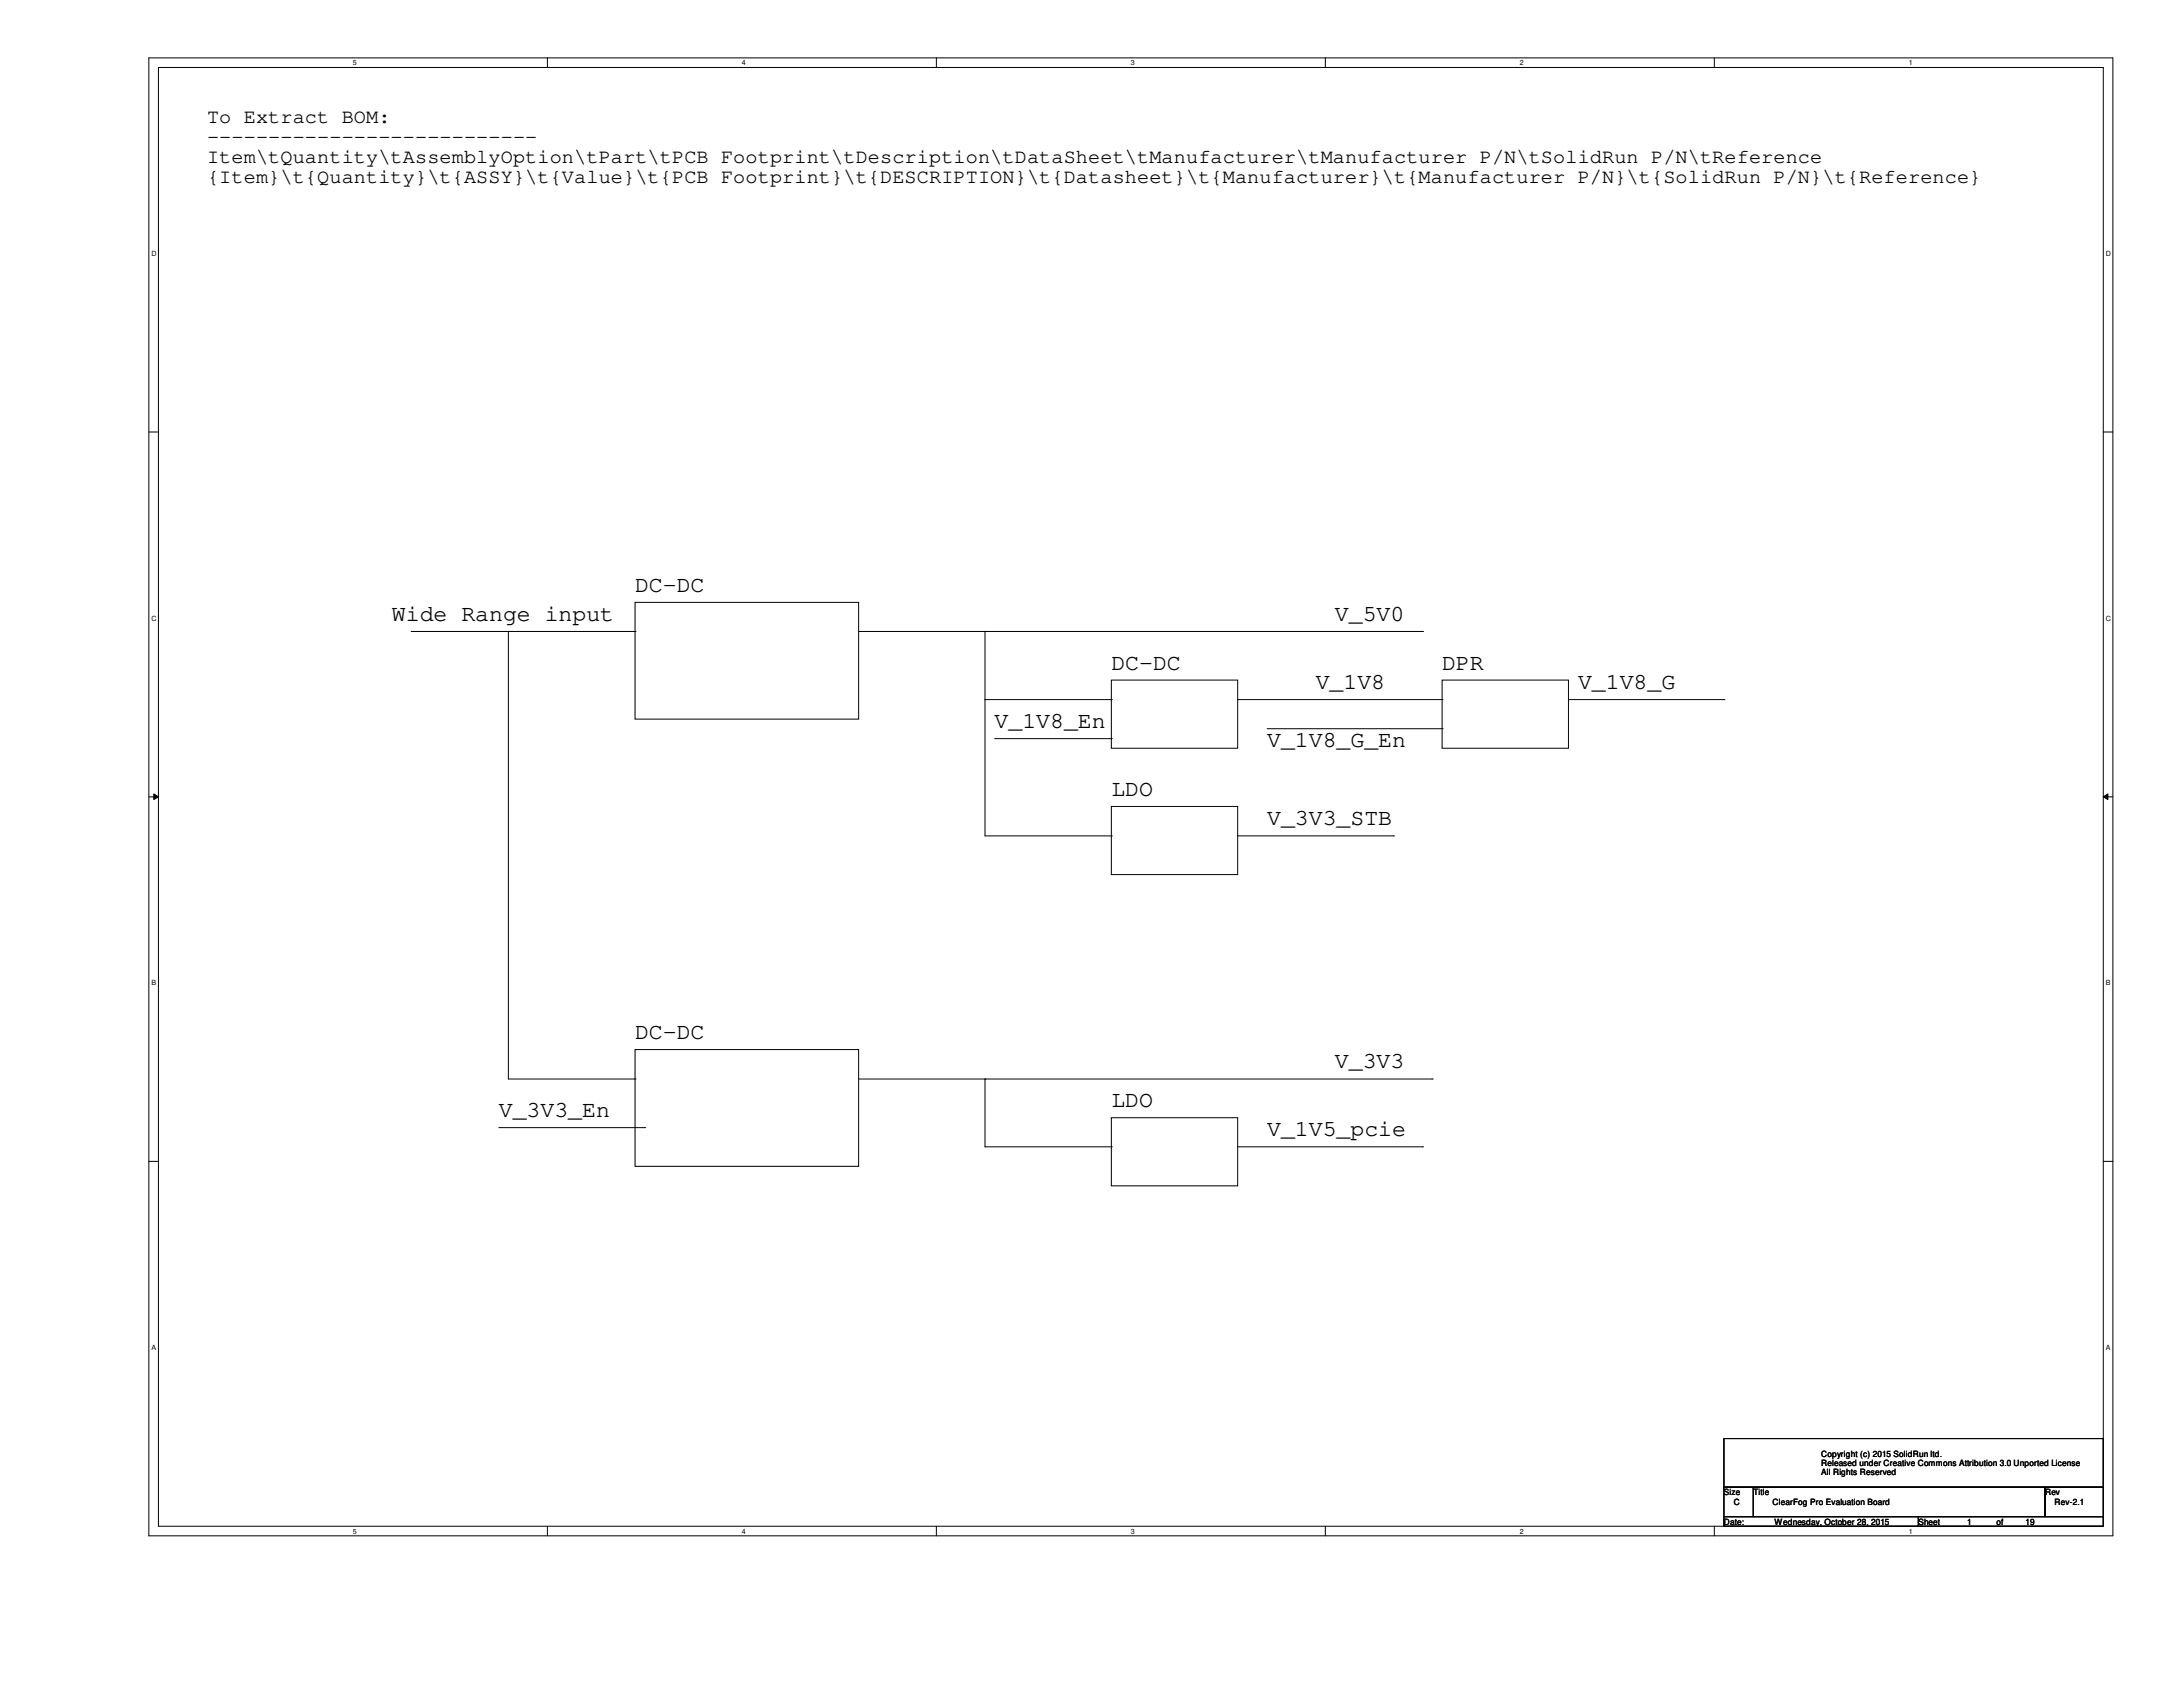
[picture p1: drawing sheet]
<svg xmlns="http://www.w3.org/2000/svg" width="279mm" height="216mm" viewBox="0 0 279 216" stroke-linecap="round" stroke-linejoin="round" font-family="sans-serif">
<defs><g id="words">
<g font-size="3">
<text x="81.3" y="75.7">DC-DC</text>
<text x="50.2" y="79.5">Wide Range input</text>
<text x="170.9" y="79.5">V_5V0</text>
<text x="142.2" y="85.7">DC-DC</text>
<text x="168.4" y="88.2">V_1V8</text>
<text x="184.6" y="85.7">DPR</text>
<text x="202" y="88.2">V_1V8_G</text>
<text x="127.3" y="93.1">V_1V8_En</text>
<text x="162.2" y="95.6">V_1V8_G_En</text>
<text x="142.2" y="101.9">LDO</text>
<text x="162.2" y="105.6">V_3V3_STB</text>
<text x="81.3" y="133">DC-DC</text>
<text x="170.9" y="136.7">V_3V3</text>
<text x="63.8" y="142.9">V_3V3_En</text>
<text x="142.2" y="141.7">LDO</text>
<text x="162.2" y="145.4">V_1V5_pcie</text>
</g>
<g font-size="2.6">
<text x="26.5" y="15.7">To Extract BOM:</text>
<text x="26.5" y="18.3">---------------------------</text>
<text x="26.5" y="20.9">Item\tQuantity\tAssemblyOption\tPart\tPCB Footprint\tDescription\tDataSheet\tManufacturer\tManufacturer P/N\tSolidRun P/N\tReference</text>
<text x="26.5" y="23.5">{Item}\t{Quantity}\t{ASSY}\t{Value}\t{PCB Footprint}\t{DESCRIPTION}\t{Datasheet}\t{Manufacturer}\t{Manufacturer P/N}\t{SolidRun P/N}\t{Reference}</text>
</g>
<g font-size="1.1">
<text x="220.6" y="191.4">Size</text>
<text x="224.4" y="191.4">Title</text>
<text x="233.1" y="186.4">Copyright (c) 2015 SolidRun ltd.</text>
<text x="233.1" y="187.6">Released under Creative Commons Attribution 3.0 Unported License</text>
<text x="233.1" y="188.7">All Rights Reserved</text>
<text x="261.7" y="191.4">Rev</text>
<text x="220.6" y="195.2">Date:</text>
<text x="221.9" y="192.7">C</text>
<text x="226.9" y="192.7">ClearFog Pro Evaluation Board</text>
<text x="227.1" y="195.2">Wednesday, October 28, 2015</text>
<text x="245.5" y="195.2">Sheet</text>
<text x="251.8" y="195.2">1</text>
<text x="255.5" y="195.2">of</text>
<text x="259.2" y="195.2">19</text>
<text x="263" y="192.7">Rev-2.1</text>
</g>
<g font-size=".9">
<text x="45.2" y="8.3">5</text>
<text x="95" y="8.3">4</text>
<text x="144.7" y="8.3">3</text>
<text x="194.5" y="8.3">2</text>
<text x="244.3" y="8.3">1</text>
<text x="19.4" y="32.8">D</text>
<text x="269.5" y="32.8">D</text>
<text x="19.4" y="79.4">C</text>
<text x="269.5" y="79.4">C</text>
<text x="19.4" y="126.1">B</text>
<text x="269.5" y="126.1">B</text>
<text x="19.4" y="172.8">A</text>
<text x="269.5" y="172.8">A</text>
<text x="45.2" y="196.3">5</text>
<text x="95" y="196.3">4</text>
<text x="144.7" y="196.3">3</text>
<text x="194.5" y="196.3">2</text>
<text x="244.3" y="196.3">1</text>
</g>
</g></defs>
<path d="M19.1 7.4h251.3v189.2h-251.3zM20.3 8.6h248.9v186.7h-248.9z" fill="none" stroke="#000" stroke-width=".13"/>
<g fill="#fff">
<path d="M45.2 7.5h.5v1.1h-.5z"/>
<path d="M45.2 195.5h.5v1h-.5z"/>
</g>
<path d="M70.1 7.4v1.2M70.1 195.3v1.3" fill="none" stroke="#000" stroke-width=".13"/>
<g fill="#fff">
<path d="M95 7.5h.5v1.1h-.5z"/>
<path d="M95 195.5h.5v1h-.5z"/>
</g>
<path d="M119.8 7.4v1.2M119.8 195.3v1.3" fill="none" stroke="#000" stroke-width=".13"/>
<g fill="#fff">
<path d="M144.7 7.5h.5v1.1h-.5z"/>
<path d="M144.7 195.5h.5v1h-.5z"/>
</g>
<path d="M169.6 7.4v1.2M169.6 195.3v1.3" fill="none" stroke="#000" stroke-width=".13"/>
<g fill="#fff">
<path d="M194.5 7.5h.5v1.1h-.5z"/>
<path d="M194.5 195.5h.5v1h-.5z"/>
</g>
<path d="M219.4 7.4v1.2M219.4 195.3v1.3" fill="none" stroke="#000" stroke-width=".13"/>
<g fill="#fff">
<path d="M244.3 7.5h.5v1.1h-.5z"/>
<path d="M244.3 195.5h.5v1h-.5z"/>
<path d="M19.4 32h.6v1h-.6z"/>
<path d="M269.5 32h.7v1h-.7z"/>
<path d="M19.4 78.6h.6v1h-.6z"/>
<path d="M269.5 78.6h.7v1h-.7z"/>
</g>
<path d="M19.1 55.3h1.2M269.2 55.3h1.2" fill="none" stroke="#000" stroke-width=".13"/>
<g fill="#fff">
<path d="M19.4 125.3h.6v1h-.6z"/>
<path d="M269.5 125.3h.6v1h-.6z"/>
</g>
<path d="M19.1 102h1.2M19.7 101.6l.6 .4-.6 .3zM269.2 102l.6-.4v.7zM269.2 102h1.2" fill="none" stroke="#000" stroke-width=".13"/>
<path d="M19.7 101.6l.6 .4-.6 .3zM269.2 102l.6-.4v.7z" fill="#000"/>
<g fill="#fff">
<path d="M19.4 172h.5v1h-.5z"/>
<path d="M269.5 172h.6v1h-.6z"/>
</g>
<g fill="none" stroke="#000" stroke-width=".13">
<path d="M81.3 77.1h28.6v14.9h-28.6zM52.6 80.8h28.7M65.1 80.8h.1M65.1 80.8v57.3h16.2M81.3 80.8h.1M109.9 80.8h72.2M126.1 80.8h.1M126.1 89.5h.1M126.1 89.5h16.1M126.1 80.8v26.2h16.1M127.3 94.5h14.9M142.2 87h16.2v8.8h-16.2z"/>
<path d="M142.2 89.5h.1M142.2 94.5h.1M158.4 89.5h26.2M162.2 93.3h22.4M182.1 80.8h.1M184.6 87h16.1v8.8h-16.1zM184.6 89.5h.1M184.6 93.3h.1M200.7 89.5h19.9M220.6 89.5h.1M142.2 103.2h16.2v8.7h-16.2zM142.2 107h.1"/>
<path d="M158.4 107h20M178.4 107h.1M81.3 134.3h28.6v15h-28.6zM81.3 138.1h.1M109.9 138.1h73.4M126.1 138.1h.1M126.1 138.1v8.7h16.1M183.3 138.1h.1M19.1 148.6h1.2M63.8 144.3h18.7M82.5 144.3h.1M142.2 143h16.2v8.8h-16.2z"/>
<path d="M142.2 146.8h.1M158.4 146.8h23.7M182.1 146.8h.1M269.2 148.6h1.2M220.6 190.3h3.8v3.8h-3.8zM220.6 194.1h24.9v1.2h-24.9zM220.6 184.1h48.6v6.2h-48.6zM224.4 190.3h37.3v3.8h-37.3zM245.5 194.1h23.7v1.2h-23.7zM261.7 190.3h7.5v3.8h-7.5z"/>
</g>
<use href="#words"/>
</svg>
